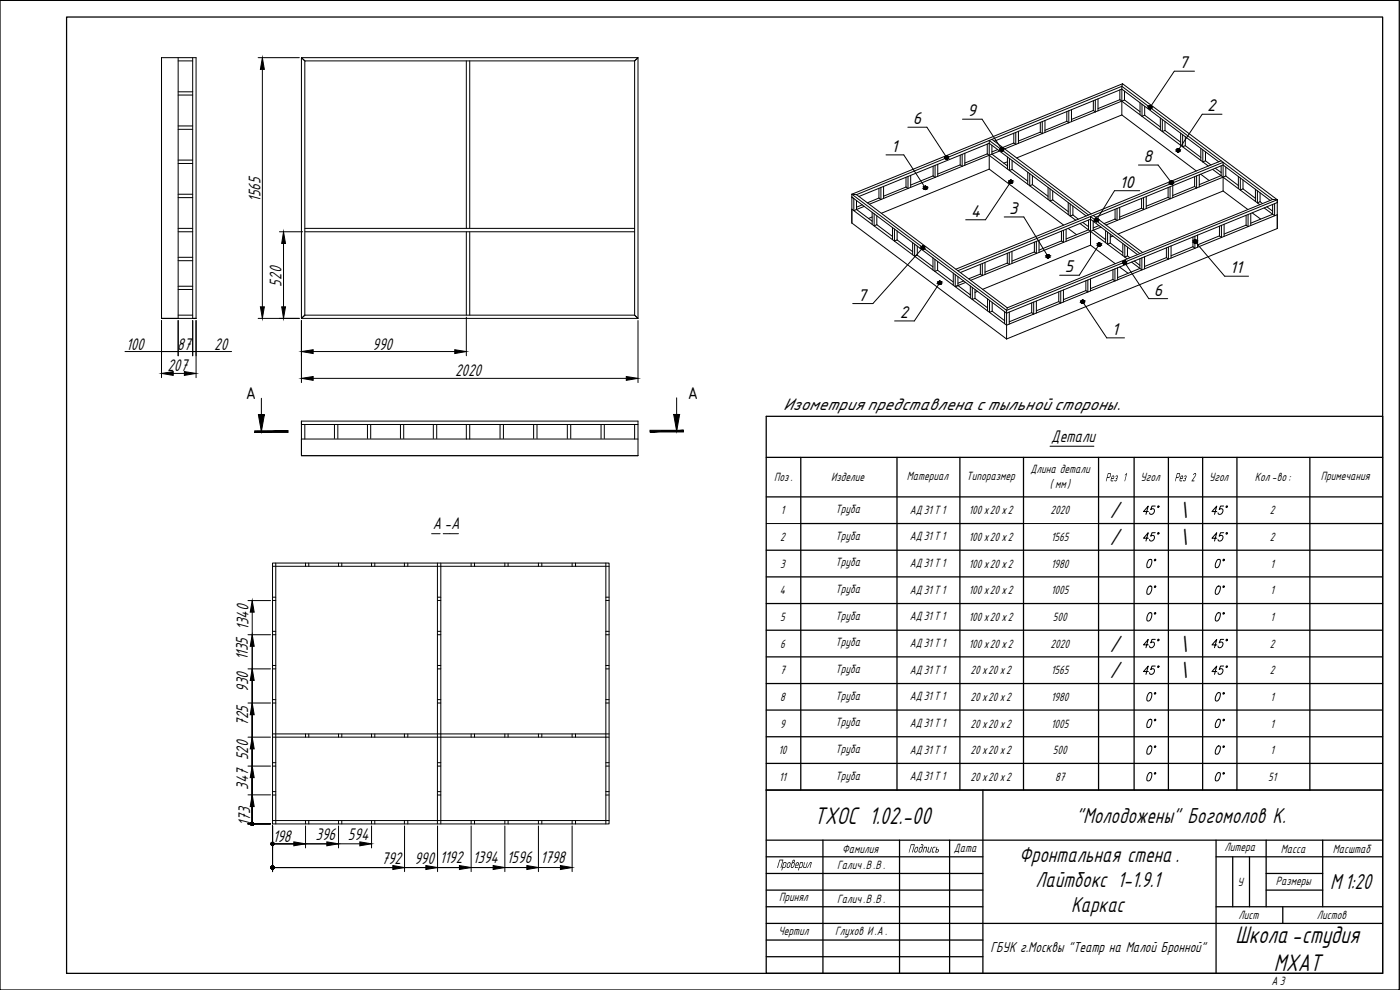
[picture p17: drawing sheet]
<svg xmlns="http://www.w3.org/2000/svg" width="420mm" height="297mm" viewBox="0 0 420 297" stroke-linecap="round" stroke-linejoin="round" font-family="sans-serif">
<defs><g id="words">
<g font-size="8">
<text x="244.3" y="247.1">ТХОС 1.02.-00</text>
<text x="370.8" y="282.9">Школа-студия</text>
<text x="382.3" y="291.2">МХАТ</text>
</g>
<g font-size="7.9">
<text x="333" y="155.5">/</text>
<text x="353.8" y="155.5">\</text>
<text x="333" y="163.5">/</text>
<text x="353.8" y="163.5">\</text>
<text x="333" y="195.5">/</text>
<text x="353.8" y="195.5">\</text>
<text x="333" y="203.5">/</text>
<text x="353.8" y="203.5">\</text>
</g>
<g font-size="7.2">
<text x="322.9" y="246.8">&quot;Молодожены&quot; Богомолов К.</text>
<text x="305.9" y="258.6">Фронтальная стена .</text>
<text x="310.8" y="266.1">Лайтбокс 1-1.9.1</text>
<text x="399.2" y="266.8">М1:20</text>
<text x="321.4" y="273.6">Каркас</text>
</g>
<g font-size="6.2">
<text x="341.8" y="163.7">45°</text>
<text x="362.7" y="163.7">45°</text>
<text x="347.8" y="187.7" transform="rotate(-90 347.8 187.7)">0°</text>
<text x="368.3" y="187.7" transform="rotate(-90 368.3 187.7)">0°</text>
<text x="347.8" y="211.7" transform="rotate(-90 347.8 211.7)">0°</text>
<text x="368.3" y="211.7" transform="rotate(-90 368.3 211.7)">0°</text>
<text x="347.8" y="235.7" transform="rotate(-90 347.8 235.7)">0°</text>
<text x="368.3" y="235.7" transform="rotate(-90 368.3 235.7)">0°</text>
</g>
<g font-size="5.7">
<text x="341.8" y="155.6">45°</text>
<text x="362.7" y="155.6">45°</text>
<text x="342.9" y="171.4">0°</text>
<text x="363.4" y="171.4">0°</text>
<text x="342.9" y="179.6">0°</text>
<text x="363.4" y="179.6">0°</text>
<text x="341.8" y="195.4">45°</text>
<text x="362.7" y="195.4">45°</text>
<text x="341.8" y="203.6">45°</text>
<text x="362.7" y="203.6">45°</text>
<text x="342.9" y="219.4">0°</text>
<text x="363.4" y="219.4">0°</text>
<text x="342.9" y="227.5">0°</text>
<text x="363.4" y="227.5">0°</text>
</g>
<g font-size="5.6">
<text x="78.1" y="60.5" transform="rotate(-90 78.1 60.5)">1565</text>
<text x="84.5" y="86" transform="rotate(-90 84.5 86)">520</text>
<text x="37.8" y="104.9">100</text>
<text x="53.2" y="104.9">87</text>
<text x="64.3" y="104.9">20</text>
<text x="111.8" y="104.9">990</text>
<text x="50.2" y="111.4">207</text>
<text x="136.6" y="112.9">2020</text>
<text x="315.5" y="132.5">Детали</text>
<text x="129.9" y="158.7">А -А</text>
<text x="74.5" y="189" transform="rotate(-90 74.5 189)">1340</text>
<text x="74.4" y="198.1" transform="rotate(-90 74.4 198.1)">1135</text>
<text x="74.5" y="207.6" transform="rotate(-90 74.5 207.6)">930</text>
<text x="74.5" y="217.8" transform="rotate(-90 74.5 217.8)">725</text>
<text x="74.5" y="228.1" transform="rotate(-90 74.5 228.1)">520</text>
<text x="74.5" y="236.9" transform="rotate(-90 74.5 236.9)">347</text>
<text x="75.1" y="247.7" transform="rotate(-90 75.1 247.7)">173</text>
<text x="94.7" y="252">396</text>
<text x="104.4" y="252">594</text>
<text x="81.9" y="252.6">198</text>
<text x="114.5" y="259.1">792</text>
<text x="124.4" y="259.1">990</text>
<text x="132" y="259">1192</text>
<text x="141.9" y="259">1394</text>
<text x="152.1" y="259">1596</text>
<text x="162.2" y="259">1798</text>
</g>
<g font-size="4.9">
<text x="353.9" y="20.4">7</text>
<text x="290.3" y="34.9">9</text>
<text x="362.3" y="33.4">2</text>
<text x="274" y="37.3">6</text>
<text x="267.4" y="45.6">1</text>
<text x="343.2" y="48.6">8</text>
<text x="336" y="56.3">10</text>
<text x="291.3" y="65.1">4</text>
<text x="302.9" y="64.2">3</text>
<text x="319.5" y="81.7">5</text>
<text x="369.1" y="81.9">11</text>
<text x="346.2" y="88.7">6</text>
<text x="257.4" y="90.2">7</text>
<text x="270" y="95.4">2</text>
<text x="333.7" y="100.5">1</text>
<text x="73.8" y="119.7">А</text>
<text x="206.4" y="119.6">А</text>
<text x="235" y="122.9">Изометрия представлена с тыльной стороны.</text>
</g>
<text font-size="4.8" x="297.3" y="285.6">ГБУК г.Москвы &quot;Театр на Малой Бронной&quot;</text>
<g font-size="4">
<text x="309.2" y="142.1">Длина детали</text>
<text x="232.3" y="144.4">Поз.</text>
<text x="249.5" y="144.4">Изделие</text>
<text x="272.1" y="144">Материал</text>
<text x="290.1" y="144">Типоразмер</text>
<text x="315.1" y="146.5">( мм)</text>
<text x="331.7" y="144.4">Рез</text>
<text x="336.9" y="144.4">1</text>
<text x="342.3" y="144.4">Угол</text>
<text x="352.4" y="144.4">Рез 2</text>
<text x="362.8" y="144.4">Угол</text>
<text x="376.6" y="144.4">Кол-во:</text>
<text x="396.4" y="144">Примечания</text>
<text x="234.3" y="154.3">1</text>
<text x="250.7" y="154">Труба</text>
<text x="273" y="154.1">АД 31Т 1</text>
<text x="290.7" y="154.3">100 х20 х2</text>
<text x="315.3" y="154.3">2020</text>
<text x="381.1" y="154.3">2</text>
<text x="250.7" y="162">Труба</text>
<text x="234.1" y="162.3">2</text>
<text x="273" y="162.1">АД 31Т 1</text>
<text x="290.7" y="162.3">100 х20 х2</text>
<text x="315.5" y="162.3">1565</text>
<text x="381.1" y="162.3">2</text>
<text x="234.1" y="170.3">3</text>
<text x="250.7" y="170">Труба</text>
<text x="273" y="170.1">АД 31Т 1</text>
<text x="290.7" y="170.3">100 х20 х2</text>
<text x="315.5" y="170.3">1980</text>
<text x="381.3" y="170.3">1</text>
<text x="234" y="178.3">4</text>
<text x="250.7" y="178">Труба</text>
<text x="273" y="178.1">АД 31Т 1</text>
<text x="290.7" y="178.3">100 х20 х2</text>
<text x="315.5" y="178.3">1005</text>
<text x="381.3" y="178.3">1</text>
<text x="250.7" y="186">Труба</text>
<text x="234.1" y="186.3">5</text>
<text x="273" y="186.1">АД 31Т 1</text>
<text x="290.7" y="186.3">100 х20 х2</text>
<text x="316" y="186.3">500</text>
<text x="381.3" y="186.3">1</text>
<text x="234.1" y="194.3">6</text>
<text x="250.7" y="194">Труба</text>
<text x="273" y="194.1">АД 31Т 1</text>
<text x="290.7" y="194.3">100 х20 х2</text>
<text x="315.3" y="194.3">2020</text>
<text x="381.1" y="194.3">2</text>
<text x="234.1" y="202.3">7</text>
<text x="250.7" y="202">Труба</text>
<text x="273" y="202.1">АД 31Т 1</text>
<text x="291.3" y="202.3">20 х20 х2</text>
<text x="315.5" y="202.3">1565</text>
<text x="381.1" y="202.3">2</text>
<text x="250.7" y="210">Труба</text>
<text x="234.1" y="210.3">8</text>
<text x="273" y="210.1">АД 31Т 1</text>
<text x="291.3" y="210.3">20 х20 х2</text>
<text x="315.5" y="210.3">1980</text>
<text x="381.3" y="210.3">1</text>
<text x="234.1" y="218.3">9</text>
<text x="250.7" y="218">Труба</text>
<text x="273" y="218.1">АД 31Т 1</text>
<text x="291.3" y="218.3">20 х20 х2</text>
<text x="315.5" y="218.3">1005</text>
<text x="381.3" y="218.3">1</text>
<text x="233.6" y="226.3">10</text>
<text x="250.7" y="226">Труба</text>
<text x="273" y="226.1">АД 31Т 1</text>
<text x="291.3" y="226.3">20 х20 х2</text>
<text x="316" y="226.3">500</text>
<text x="381.3" y="226.3">1</text>
<text x="250.7" y="234">Труба</text>
<text x="233.8" y="234.3">11</text>
<text x="273" y="234.1">АД 31Т 1</text>
<text x="291.3" y="234.3">20 х20 х2</text>
<text x="316.7" y="234.3">87</text>
<text x="380.6" y="234.3">51</text>
<text x="252.7" y="255.8">Фамилия</text>
<text x="272.5" y="255.8">Подпись</text>
<text x="286.3" y="255.6">Дата</text>
<text x="367.5" y="255.4">Литера</text>
<text x="384.4" y="255.8">Масса</text>
<text x="400" y="255.8">Масштаб</text>
<text x="233" y="260.4">Проверил</text>
<text x="251.2" y="260.8">Галич.В.В.</text>
<text x="371.3" y="265.8">У</text>
<text x="382.9" y="265.5">Размеры</text>
<text x="233.8" y="270.5">Принял</text>
<text x="251.2" y="270.8">Галич.В.В.</text>
<text x="371.6" y="275.8">Лист</text>
<text x="395.2" y="275.8">Листов</text>
<text x="233.6" y="280.4">Чертил</text>
<text x="250.6" y="280.4">Глухов И.А.</text>
<text x="381.6" y="295.6">А 3</text>
</g>
</g></defs>
<!-- layer: 0 -->
<g fill="none" stroke="#000" stroke-width=".3">
<path d="M48.5 17.3v78.2h5h-5zM48.5 17.3h10.3v78.2M53.5 17.3v78.2h4.3v-78.2M53.5 18.3h4.3M90.5 17.3h101v78.2h-101zM90.5 17.3l1 1M91.5 18.3h99l1-1-1 1v76.3l1 .9-1-.9h-99zM140 18.3v50.2M141 18.3v50.2M53.5 38.8h4.3M53.5 37.8h4.3M53.5 28.5h4.3"/>
<path d="M53.5 27.5h4.3M304.2 40v2.9M304.8 39.7v3.6l-.6-.4M305.6 39.4v3.6M312.2 36.7v3M312.2 39.7l-6.6 2.6M312.2 39.7l.6 .4M312.8 36.5v3.6M313.6 36.1v3.7M320.2 33.5v2.9M320.2 36.4l-6.6 2.7M320.8 33.2v3.7l-.6-.5"/>
<path d="M321.6 32.9v3.6M328.1 30.2v2.9M328.1 33.1l-6.5 2.7M328.7 30v3.6l-.6-.5M329.5 29.7v3.6M336.1 27v2.9M336.1 29.9l-6.6 2.7M336.1 29.9l26.5 19.9M336.7 25.9l45.2 33.9M336.7 25.9v8.6M336.7 25.9l-79.7 32.5M336.7 34.5l-31.6 12.9"/>
<path d="M336.7 34.5l22.3 16.8M336.9 25.1l46.4 34.8M336.9 25.1l-.2 .8M336.9 25.1l-81.2 33.2M337.5 27.3v2.7M337.5 30l-36 14.7M337.5 30l4.6 3.5M342.1 30.8v3.6M342.7 31.3v3.6l.8-.3M343.5 31.9v2.7M343.5 34.6l4.7 3.5M348.2 35.4v3.6"/>
<path d="M348.8 35.8v3.7l.8-.4M349.6 36.4v2.7M349.6 39.1l4.7 3.6M354.3 39.9v3.7M53.5 59.3h4.3M53.5 58.3h4.3M53.5 49.1h4.3M53.5 48h4.3M255.7 58.3v8.6l46.4 34.8M255.7 58.3l1.3 .1M255.7 58.3l46.4 34.8M257 58.4l45.3 34"/>
<path d="M257.8 59l39.1-16 29.1 21.8M263.8 56.5v2.9M263.8 59.4l-3.5 1.5M264.4 56.2v3.7l-.6-.5M265.2 55.9v3.6M271.9 53.2v2.9M271.9 56.1l-6.7 2.8M272.5 52.9v3.6l-.6-.4M273.3 52.6v3.6M280 49.9v2.9M280 52.8l-6.7 2.7M280.6 49.6v3.6l-.6-.4"/>
<path d="M281.4 49.3v3.6M288.2 46.6v2.9M288.2 49.5l-6.8 2.7M288.2 49.5l.6 .4M288.8 46.3v3.6M289.6 46v3.6M296.3 43.2v3M296.3 46.2l-6.7 2.7M296.3 46.2l26.5 19.9M296.9 50.7v-8.6l29.8 22.4M296.9 50.7l-32.4 13.3M296.9 50.7l22.3 16.8"/>
<path d="M297.7 41.8l29.8 22.4M297.7 43.6v2.7l4.6 3.5M298.4 42.4l38.3-15.7 29.1 21.8M299.4 44.9l-1.7 .7M300 45.3l-39.1 16M302.3 47.1v3.6M302.3 48.5l-1.1 .5M302.9 47.5v3.7l.8-.4M303.7 48.2v2.6M303.7 50.8l4.7 3.5M304.2 42.9l-3.3 1.4M308.4 51.7v3.6"/>
<path d="M309 52.1v3.6l.8-.3M309.8 52.7v2.7M309.8 55.4l4.7 3.5M314.5 56.2v3.6M315.1 56.7v3.6l.8-.3M315.9 57.3v2.7M315.9 60l4.7 3.5M342.6 59.5v3M343.2 59.3v3.6l-.6-.4M344 59v3.6M350.6 56.3v2.9M350.6 59.2l-6.6 2.7"/>
<path d="M351.2 56v3.6l-.6-.4M352 55.7v3.6M354.9 40.4v3.6l.8-.3M355.7 41v2.7M355.7 43.7l4.7 3.5M358.5 53v3M358.5 56l-6.5 2.7M359.1 52.8v3.6l-.6-.4M359.9 52.4v3.7M360.3 52.3l2.6 1.9M360.4 44.5v3.7M361 45v3.6l.8-.4"/>
<path d="M361.8 45.6v2.6M361.8 48.2l1.6 1.3M363.9 50.8l14.2 10.6M364.7 50.5l1.8 1.3M366.5 48.2l-79.6 32.6M366.5 49.8v2.9l-6.6 2.7M367.1 57.3v-8.6l-79.6 32.5M367.1 57.3l7.4 5.6M367.1 57.3l-31.6 12.9M367.9 50.2v2.6M367.9 52.8l3.7 2.9M367.9 52.8l-36 14.7"/>
<path d="M371.6 52.9v3.7M372.2 53.4v3.6l.8-.3M373 54v2.7M373 56.7l3.8 2.8M376.8 56.8v3.6M377.4 57.3v3.6l.8-.4M378.2 57.9v2.6M381.9 59.8l1.4 .1M381.9 59.8l-79.6 32.6M383.3 59.9v8.7l-81.2 33.1M383.3 59.9l-81.2 33.2M53.5 68.5h4.3"/>
<path d="M53.5 69.5h4.3M53.5 78.2h4.3M53.5 77.2h4.3M91.5 68.5h99M91.5 69.5h99M140 69.5v25.1M141 69.5v25.1M255.7 62.8l46.4 34.8 81.2-33.2M257 60.2v2.7l4.7 3.5M258.8 61.5l-1.8 .7M261.7 63.7v3.6M261.7 65.1l-1.1 .5"/>
<path d="M262.3 64.1v3.7l.8-.4M263.1 64.8v2.6M263.1 67.4l4.7 3.5M267.8 68.3v3.6M268.4 68.7v3.6l.8-.3M269.2 69.3v2.7M269.2 72l4.7 3.5M273.9 72.8v3.6M274.5 73.3v3.6l.8-.3M275.3 73.9v2.7M275.3 76.6l4.7 3.5M280 77.4v3.6"/>
<path d="M280.6 77.8v3.6l.8-.3M281.4 78.4v2.7M294.2 79.3v2.9M294.8 79.1v3.6l-.6-.5M295.6 78.7v3.7M302.3 76v2.9M302.3 78.9l-6.7 2.7M302.9 75.8v3.6l-.6-.5M303.7 75.4v3.6M310.4 72.7v2.9M310.4 75.6l-6.7 2.7M311 72.4v3.7l-.6-.5"/>
<path d="M311.8 72.1v3.6M318.6 69.4v2.9M318.6 72.3l-6.8 2.7M319.2 69.1v3.6l-.6-.4M320 68.8v3.6M320.5 68.5l2.6 1.9M320.6 60.8v3.6M321.2 61.2v3.6l.8-.3M322 61.8v2.7M322 64.5l1.6 1.3M324.1 67.1l14.2 10.6M325 66.7l1.7 1.3"/>
<path d="M326.7 66v2.9l-6.7 2.8M327.3 73.6v-8.6l14.8 11.1M327.3 73.6l-32.4 13.2M327.3 73.6l7.4 5.5M328.1 64.6l14.8 11.2M328.1 66.4v2.7l3.7 2.8M329.8 67.7l-1.7 .7M330.4 68.1l-39.1 16M331.8 69.2v3.6M331.8 71.7l-.1 .1M332.4 69.7v3.6l.8-.4M333.2 70.3v2.6"/>
<path d="M333.2 72.9l3.8 2.9M334 70.8l-.8 .3M334.6 62.8v2.9M334.6 65.7l-3.3 1.4M335.2 62.6v3.6l-.6-.5M336 62.2v3.6M337 73.1v3.6M337.6 73.5v3.6l.8-.3M338.4 74.1v2.7M338.4 76.8l.7 .5M340.4 78.3l1.7 1.3M341.4 76.4l-14.1-10.6-39.1 16"/>
<path d="M342.1 77.6v2.9l-6.7 2.8M342.6 62.5l-6.6 2.6M342.7 77.4v3.6l-3.1-2.4M343.5 77v3.7M350.1 74.4v2.9M350.1 77.3l-6.6 2.7M350.6 74.1v3.7l-.5-.5M351.5 73.8v3.6M358 71.1v2.9M358 74l-6.5 2.7M358.6 70.9v3.6l-.6-.5M359.4 70.5v3.7"/>
<path d="M366 67.8v3l-6.6 2.7M366.6 67.6v3.6l-.6-.4M367.4 67.3v3.6M374 64.6v2.9M374 67.5l-6.6 2.7M374.6 64.4v3.6l-.6-.5M375.4 64v3.6M375.8 63.9l2.5 1.8M378.2 60.5l.7 .6M380.2 62l1.7 1.4M381.2 60.1l-14.1-10.6-38.3 15.7M381.9 61.3v3l-6.5 2.7"/>
<path d="M382.5 61.1v3.6l-3.1-2.3M383.3 60.8l-81.2 33.2-46.4-34.9 .5 .5v3.6l3.2-1.3M53.5 94.6h4.3M53.5 86.9h4.3M53.5 85.9h4.3M58.8 95.5h-1h1M91.5 94.6l-1 .9M281.4 81.1l4.7 3.5M286.1 81.9v3.6M286.7 82.4v3.6M287.5 83v2.7M287.5 85.7l-.8 .3"/>
<path d="M287.5 85.7l3.7 2.8M289.2 84.3l-1.7 .7M289.8 84.7l-3.1 1.3M291.2 85.8v3.6M291.2 88.3l-.1 .1M291.8 86.2v3.7l.8-.4M292.6 86.9v2.6M292.6 89.5l3.8 2.9M293.4 87.4l-.8 .3M294.2 82.2l-3.5 1.4M296.4 89.6v3.7M297 90.1v3.6l.8-.3"/>
<path d="M297.8 90.7v2.7M297.8 93.4l3.7 2.8M301.5 93.5v3.6M302.1 93.1v8.6M302.3 92.4l-.2 .7M302.9 93.6v3.6M309.6 90.9v2.9M309.6 93.8l-6.7 2.7M310.2 90.6v3.7l-.6-.5M311 90.3v3.6M317.8 87.6v2.9M317.8 90.5l-6.8 2.7"/>
<path d="M318.3 87.3v3.6l-.5-.4M319.2 87v3.6M325.9 84.2v3M325.9 87.2l-6.7 2.7M326.5 84v3.6l-.6-.4M327.3 83.7v3.6M334 80.9v2.9M334 83.8l-6.7 2.8M334.6 80.7v3.6l-.6-.5M335.4 80.3v3.7M336 80.1l2.5 1.9M78.4 119.5v10"/>
<path d="M203.1 119.4v10M90.5 126.4v1v-1h101v10.3M91.5 127.4v4.3M100.4 127.4v4.2M101.4 127.4v4.2M110.3 127.4v4.2M111.3 127.4v4.2M120.2 127.4v4.2M121.2 127.4v4.2M130 127.4v4.2M131.1 127.4v4.2M140 127.4v4.3"/>
<path d="M141 127.4v4.3M150.1 127.4v4.2M151.1 127.4v4.2M160.1 127.4v4.2M161.2 127.4v4.2M170.3 127.4v4.2M171.3 127.4v4.2M180.4 127.4v4.2M181.4 127.4v4.2M190.5 127.4v4.3M191.5 127.4h-101v9.3h101M191.5 131.7h-101v5h101"/>
<path d="M81.8 168.9h101v78.3h-101zM81.8 169.9h101M81.8 179.2h1M82.8 168.9v78.3M91.7 168.9v1M92.7 168.9v1M101.6 168.9v1M102.6 168.9v1M111.5 168.9v1M112.5 168.9v1M121.4 168.9v1M122.4 168.9v1"/>
<path d="M129.5 160.1h2.6M131.3 168.9v78.3M131.3 179.2h1M132.3 168.9v78.3M133 160.1h2M135 160.1h2.6M141.4 168.9v1M142.4 168.9v1M151.5 168.9v1M152.5 168.9v1M161.6 168.9v1M162.6 168.9v1"/>
<path d="M171.7 168.9v1M172.7 168.9v1M181.8 168.9v78.3M181.8 179.2h1M81.8 199.7h1M81.8 190.4h1M81.8 189.4h1M81.8 180.2h1M131.3 199.7h1M131.3 190.4h1M131.3 189.4h1M131.3 180.2h1"/>
<path d="M181.8 199.7h1M181.8 190.4h1M181.8 189.4h1M181.8 180.2h1M81.8 210.9h1M81.8 209.9h1M81.8 200.7h1M131.3 210.9h1M131.3 209.9h1M131.3 200.7h1M181.8 210.9h1M181.8 209.9h1"/>
<path d="M181.8 200.7h1M81.8 238.5h1M81.8 237.5h1M81.8 229.9h1M81.8 228.8h1M81.8 221.2h101M81.8 220.2h101M91.7 220.2v1M92.7 220.2v1M101.6 220.2v1M102.6 220.2v1M111.5 220.2v1"/>
<path d="M112.5 220.2v1M121.4 220.2v1M122.4 220.2v1M131.3 238.5h1M131.3 237.5h1M131.3 229.9h1M131.3 228.8h1M141.4 220.2v1M142.4 220.2v1M151.5 220.2v1M152.5 220.2v1M161.6 220.2v1"/>
<path d="M162.6 220.2v1M171.7 220.2v1M172.7 220.2v1M181.8 238.5h1M181.8 237.5h1M181.8 229.9h1M181.8 228.8h1M81.8 246.2h101M91.7 246.2v1M92.7 246.2v1M101.6 246.2v1M102.6 246.2v1"/>
<path d="M111.5 246.2v1M112.5 246.2v1M121.4 246.2v1M122.4 246.2v1M141.4 246.2v1M142.4 246.2v1M151.5 246.2v1M152.5 246.2v1M161.6 246.2v1M162.6 246.2v1M171.7 246.2v1M172.7 246.2v1"/>
</g>
<g fill="none" stroke="#000" stroke-width=".38">
<path d="M0 .1h419.9v296.9h-419.9zM20 5.1h395v286.9h-395zM230 237.1h185v54.9h-185zM295 237.1v54.9M230 252.1h185M230 257.1h65M247 252.1v39.9M270 252.1v39.9M285 252.1v39.9M365 257.1h50M365 252.1v39.9M370 257.1v15"/>
<path d="M375 257.1v15M380 252.1v20M397 252.1v20M230 262.1h65M230 267.1h65M230 272.1h65M230 277.1h185M365 272.1h50M380 262.1h17M380 267.1h17M385 272.1v5M230 282.1h65"/>
<path d="M230 287h65"/>
</g>
<g fill="#000">
<path d="M241.4 258.7l.2 .1-.3 1.3 .5 .1 .6-1.5-.5 1.7-.9-.1zM243 258.8l.6-.1-.4 1.7-.2-.1 .4-1.4h-.2l-1 1.5zM278.6 254.2l.2-.1-.3 1.4 .6 .1 .3-1.4 .3-.1-.6 1.7h-.6l-.2-.2zM280 254.3l.2-.2h.6l-.1 .2-.6 .2-.2 1 .4 .1v.2l-.6-.2z"/>
<path d="M240.1 258.8l.7-.1 .2 .5-.3 1-.8 .2-.4 .8zM240.3 258.9l-.4 1.3 .7-.2 .2-1z"/>
<path d="M281.1 254.1h.2l-.2 .7h.5l.2 .5-.4 .5h-.7zM281.1 255l-.2 .6 .6-.1 .1-.3z"/>
</g>
<g fill="none" stroke="#000" stroke-width=".3">
<path d="M77.5 17.3h12.3M78.7 20.8v71.3M83.9 69.5h6.9M85.1 73.1v19M48.5 96.2v17.1M53.5 96.2v10.6M57.8 96.2v10.6M58.8 96.2v17.1M77.5 95.5h12.3M90.5 96.2v18.6M140 95.2v11.6M191.5 96.2v18.6"/>
<path d="M37.5 105.5h11M52 112h3.3M53.5 105.5h-5h5M53.5 105.5h4.3M58.8 105.5h-1h1M58.8 105.5h10.7M94 113.5h94M94 105.5h42.5M74.4 190.4h6.8M74.4 180.2h6.8M75.7 183.7v63.5M74.4 200.7h6.8"/>
<path d="M74.4 210.9h6.8M74.4 238.5h6.8M74.4 229.9h6.8M74.4 221.2h6.8M74.4 247.2h6.8M81.8 247.8v13.7M81.8 253.2h26.2M91.7 247.8v6.6M101.6 247.8v6.6M111.5 247.8v6.6M121.4 247.8v13.7M131.3 247.8v13.7"/>
<path d="M141.4 247.8v13.7M151.5 247.8v13.7M161.6 247.8v13.7M171.7 247.8v13.7M81.8 260.3h86.4"/>
</g>
<g fill="#000" stroke="#000" stroke-width=".3">
<path d="M78.7 17.3l.6 3.5h-1.2zM85.1 69.5l.6 3.6h-1.2zM78.1 92.1h1.2l-.6 3.4zM84.5 92.1h1.2l-.6 3.4zM48.5 112l3.5-.5v1.1zM55.3 111.5l3.5 .5-3.5 .6zM90.5 113.5l3.5-.5v1.1zM90.5 105.5l3.5-.6v1.2zM136.5 104.9l3.5 .6-3.5 .6zM188 113l3.5 .5-3.5 .6zM75.7 190.4l.6 3.5h-1.2zM75.7 180.2l.6 3.5h-1.2z"/>
<path d="M75.7 200.7l.6 3.5h-1.2zM75.7 210.9l.6 3.5h-1.2zM75.7 229.9l.6 3.4h-1.2zM75.7 221.2l.6 3.5h-1.2zM75.7 238.5l.6 3.5h-1.2zM88.2 252.6l3.5 .6-3.5 .6zM98.1 252.6l3.5 .6-3.5 .6zM108 252.6l3.5 .6-3.5 .6zM117.9 259.7l3.5 .6-3.5 .6zM127.8 259.7l3.5 .6-3.5 .6zM137.9 259.7l3.5 .6-3.5 .6zM148 259.7l3.5 .6-3.5 .6z"/>
<path d="M158.1 259.7l3.5 .6-3.5 .6zM168.2 259.7l3.5 .6-3.5 .6z"/>
</g>
<!-- layer: 0 -->
<g fill="#000" stroke="#000" stroke-width=".3">
<path d="M77.6 124.5h1.7zM77.6 124.5h1.7l-.9 5z"/>
<path d="M76.5 129.7h9.9v-.5zM76.5 129.3l9.9-.1-9.9 .5z"/>
<path d="M195.1 129.1v.5l10-.5zM195.1 129.6l10-.5v.5z"/>
<path d="M202.2 124.4h1.8zM202.2 124.4h1.8l-.9 5z"/>
<path d="M75.3 247.2v.2l.4-.2zM75.3 247.4l.4-.2-.2 .4zM75.7 247.2l-.2 .4h.2z"/>
<path d="M75.3 247.2v.2l.4-.2zM75.3 247.4l.4-.2-.2 .4zM75.7 247.2l-.2 .4h.2z"/>
<path d="M75.3 247.2v.2l.4-.2zM75.3 247.4l.4-.2-.2 .4zM75.7 247.2l-.2 .4h.2z"/>
<path d="M75.3 247.2v.2l.4-.2zM75.3 247.4l.4-.2-.2 .4zM75.7 247.2l-.2 .4h.2z"/>
<path d="M75.3 247.2v.2l.4-.2zM75.3 247.4l.4-.2-.2 .4zM75.7 247.2l-.2 .4h.2z"/>
<path d="M75.3 247.2v.2l.4-.2zM75.3 247.4l.4-.2-.2 .4zM75.7 247.2l-.2 .4h.2z"/>
<path d="M75.3 247.2v.2l.4-.2zM75.3 247.4l.4-.2-.2 .4zM75.7 247.2l-.2 .4h.2z"/>
<path d="M75.7 247.2v.4h.2zM75.7 247.2l.4 .2-.2 .2zM75.7 247.2l.4 .2v-.2z"/>
<path d="M75.5 246.8l.2 .4v-.5zM75.3 247l.2-.2 .2 .4zM75.3 247v.2h.4z"/>
<path d="M75.7 247.2v.4h.2zM75.7 247.2l.4 .2-.2 .2zM75.7 247.2l.4 .2v-.2z"/>
<path d="M75.5 246.8l.2 .4v-.5zM75.3 247l.2-.2 .2 .4zM75.3 247v.2h.4z"/>
<path d="M75.7 247.2v.4h.2zM75.7 247.2l.4 .2-.2 .2zM75.7 247.2l.4 .2v-.2z"/>
<path d="M75.5 246.8l.2 .4v-.5zM75.3 247l.2-.2 .2 .4zM75.3 247v.2h.4z"/>
<path d="M75.7 247.2v.4h.2zM75.7 247.2l.4 .2-.2 .2zM75.7 247.2l.4 .2v-.2z"/>
<path d="M75.5 246.8l.2 .4v-.5zM75.3 247l.2-.2 .2 .4zM75.3 247v.2h.4z"/>
<path d="M75.7 247.2v.4h.2zM75.7 247.2l.4 .2-.2 .2zM75.7 247.2l.4 .2v-.2z"/>
<path d="M75.5 246.8l.2 .4v-.5zM75.3 247l.2-.2 .2 .4zM75.3 247v.2h.4z"/>
<path d="M75.7 247.2v.4h.2zM75.7 247.2l.4 .2-.2 .2zM75.7 247.2l.4 .2v-.2z"/>
<path d="M75.5 246.8l.2 .4v-.5zM75.3 247l.2-.2 .2 .4zM75.3 247v.2h.4z"/>
<path d="M75.7 247.2v.4h.2zM75.7 247.2l.4 .2-.2 .2zM75.7 247.2l.4 .2v-.2z"/>
<path d="M75.5 246.8l.2 .4v-.5zM75.3 247l.2-.2 .2 .4zM75.3 247v.2h.4z"/>
<path d="M75.7 247.2h.4v-.2zM75.9 246.8l.2 .2-.4 .2zM75.7 246.7v.5l.2-.4z"/>
<path d="M75.7 247.2h.4v-.2zM75.9 246.8l.2 .2-.4 .2zM75.7 246.7v.5l.2-.4z"/>
<path d="M75.7 247.2h.4v-.2zM75.9 246.8l.2 .2-.4 .2zM75.7 246.7v.5l.2-.4z"/>
<path d="M75.7 247.2h.4v-.2zM75.9 246.8l.2 .2-.4 .2zM75.7 246.7v.5l.2-.4z"/>
<path d="M75.7 247.2h.4v-.2zM75.9 246.8l.2 .2-.4 .2zM75.7 246.7v.5l.2-.4z"/>
<path d="M75.7 247.2h.4v-.2zM75.9 246.8l.2 .2-.4 .2zM75.7 246.7v.5l.2-.4z"/>
<path d="M75.7 247.2h.4v-.2zM75.9 246.8l.2 .2-.4 .2zM75.7 246.7v.5l.2-.4z"/>
<path d="M81.4 253.2v.2l.4-.2zM81.4 253.4l.4-.2-.2 .4zM81.8 253.2l-.2 .4h.2z"/>
<path d="M81.4 253.2v.2l.4-.2zM81.4 253.4l.4-.2-.2 .4zM81.8 253.2l-.2 .4h.2z"/>
<path d="M81.4 253.2v.2l.4-.2zM81.4 253.4l.4-.2-.2 .4zM81.8 253.2l-.2 .4h.2z"/>
<path d="M81.8 253.2v.4h.2zM81.8 253.2l.4 .2-.2 .2zM81.8 253.2l.4 .2 .1-.2z"/>
<path d="M81.6 252.8l.2 .4v-.4zM81.4 253l.2-.2 .2 .4zM81.4 253v.2h.4z"/>
<path d="M81.8 253.2v.4h.2zM81.8 253.2l.4 .2-.2 .2zM81.8 253.2l.4 .2 .1-.2z"/>
<path d="M81.6 252.8l.2 .4v-.4zM81.4 253l.2-.2 .2 .4zM81.4 253v.2h.4z"/>
<path d="M81.8 253.2v.4h.2zM81.8 253.2l.4 .2-.2 .2zM81.8 253.2l.4 .2 .1-.2z"/>
<path d="M81.6 252.8l.2 .4v-.4zM81.4 253l.2-.2 .2 .4zM81.4 253v.2h.4z"/>
<path d="M81.6 259.9l.2 .4v-.5zM81.6 259.9l.2 .4-.4-.2zM81.4 260.1v.2h.4z"/>
<path d="M81.6 259.9l.2 .4v-.5zM81.6 259.9l.2 .4-.4-.2zM81.4 260.1v.2h.4z"/>
<path d="M81.6 259.9l.2 .4v-.5zM81.6 259.9l.2 .4-.4-.2zM81.4 260.1v.2h.4z"/>
<path d="M81.6 259.9l.2 .4v-.5zM81.6 259.9l.2 .4-.4-.2zM81.4 260.1v.2h.4z"/>
<path d="M81.6 259.9l.2 .4v-.5zM81.6 259.9l.2 .4-.4-.2zM81.4 260.1v.2h.4z"/>
<path d="M81.6 259.9l.2 .4v-.5zM81.6 259.9l.2 .4-.4-.2zM81.4 260.1v.2h.4z"/>
<path d="M81.8 253.2h.5l-.1-.2zM82 252.8l.2 .2-.4 .2zM81.8 252.8v.4l.2-.4z"/>
<path d="M81.8 253.2h.5l-.1-.2zM82 252.8l.2 .2-.4 .2zM81.8 252.8v.4l.2-.4z"/>
<path d="M81.8 253.2h.5l-.1-.2zM82 252.8l.2 .2-.4 .2zM81.8 252.8v.4l.2-.4z"/>
<path d="M81.4 260.3v.2l.4-.2zM81.4 260.5l.4-.2-.2 .4zM81.8 260.3l-.2 .4h.2z"/>
<path d="M81.4 260.3v.2l.4-.2zM81.4 260.5l.4-.2-.2 .4zM81.8 260.3l-.2 .4h.2z"/>
<path d="M81.4 260.3v.2l.4-.2zM81.4 260.5l.4-.2-.2 .4zM81.8 260.3l-.2 .4h.2z"/>
<path d="M81.4 260.3v.2l.4-.2zM81.4 260.5l.4-.2-.2 .4zM81.8 260.3l-.2 .4h.2z"/>
<path d="M81.4 260.3v.2l.4-.2zM81.4 260.5l.4-.2-.2 .4zM81.8 260.3l-.2 .4h.2z"/>
<path d="M81.4 260.3v.2l.4-.2zM81.4 260.5l.4-.2-.2 .4zM81.8 260.3l-.2 .4h.2z"/>
<path d="M81.8 260.3v.4h.2zM81.8 260.3l.4 .2-.2 .2zM81.8 260.3l.4 .2 .1-.2z"/>
<path d="M81.8 260.3v.4h.2zM81.8 260.3l.4 .2-.2 .2zM81.8 260.3l.4 .2 .1-.2z"/>
<path d="M81.8 260.3v.4h.2zM81.8 260.3l.4 .2-.2 .2zM81.8 260.3l.4 .2 .1-.2z"/>
<path d="M81.8 260.3v.4h.2zM81.8 260.3l.4 .2-.2 .2zM81.8 260.3l.4 .2 .1-.2z"/>
<path d="M81.8 260.3v.4h.2zM81.8 260.3l.4 .2-.2 .2zM81.8 260.3l.4 .2 .1-.2z"/>
<path d="M81.8 260.3v.4h.2zM81.8 260.3l.4 .2-.2 .2zM81.8 260.3l.4 .2 .1-.2z"/>
<path d="M81.8 260.3h.5l-.1-.2zM82 259.9l.2 .2-.4 .2zM81.8 259.8v.5l.2-.4z"/>
<path d="M81.8 260.3h.5l-.1-.2zM82 259.9l.2 .2-.4 .2zM81.8 259.8v.5l.2-.4z"/>
<path d="M81.8 260.3h.5l-.1-.2zM82 259.9l.2 .2-.4 .2zM81.8 259.8v.5l.2-.4z"/>
<path d="M81.8 260.3h.5l-.1-.2zM82 259.9l.2 .2-.4 .2zM81.8 259.8v.5l.2-.4z"/>
<path d="M81.8 260.3h.5l-.1-.2zM82 259.9l.2 .2-.4 .2zM81.8 259.8v.5l.2-.4z"/>
<path d="M81.8 260.3h.5l-.1-.2zM82 259.9l.2 .2-.4 .2zM81.8 259.8v.5l.2-.4z"/>
</g>
<g fill="none" stroke="#000" stroke-width=".3">
<path d="M272.5 38.2h5.7l5.9 9M288.8 35.8h5.9l6 9M344.7 32.2l.5-.5 .5 .5-.5 .5zM358.5 21.4h-6.1l-7.2 10.8M366.7 34.3h-5.9l-7.2 10.8M265.9 46.5h5.3l6.5 9.9M277.2 56.4l.5-.5 .5 .5-.5 .5zM283.6 47.2l.5-.4 .5 .4-.5 .5zM300.1 44.8l.6-.4 .5 .4-.5 .5zM303.4 54l.5 .6-.5 .5-.5-.5zM303.4 54.6l-7.7 11.3h-5.9M341.7 49.5h5.9l4 5.3"/>
<path d="M342.1 57.2h-7.6l-5.4 8.8M351.1 54.8l.5-.5 .5 .5-.5 .5zM353.6 44.6l.5 .5-.5 .5-.5-.5zM276.5 74.3l.5-.5 .5 .5-.5 .5zM277 74.3l-15 16.8h-6.1M301.4 65.1h5.9l7.2 11.8M314.5 76.4l.5 .5-.5 .5-.5-.5zM329.1 65.5l.5 .5-.5 .5-.5-.5zM329.9 72.9l.5 .5-.5 .5-.5-.5zM329.9 73.4l-6 9.2h-5.9M337 78.8l.5-.5 .5 .5-.5 .5zM337.5 78.8l7.3 10.8h5.6"/>
<path d="M358.6 72l.6 .5-.6 .5-.5-.5zM358.6 72.5l8.9 10.4h7.2M281.5 84.9l.5-.5 .5 .5-.5 .5zM282 84.9l-7.6 11.4h-5.9M324.9 90.1l.5 .4-.5 .5-.5-.5zM324.9 90.5l7.2 10.9h5.4"/>
</g>
<g fill="#000" stroke="#000" stroke-width=".3">
<path d="M345 32.6h.4zM345.1 31.7h.2zM277.5 56.8h.4zM277.6 55.9h.2zM283.9 47.7h.4zM284 46.8h.2zM300.5 45.3h.3zM300.6 44.4h.1zM303.2 55h.3zM303.3 54h.1zM351.4 55.3h.3zM351.5 54.3h.2z"/>
<path d="M353.4 45.6h.3zM353.5 44.6h.2zM276.8 74.8h.4zM276.9 73.9h.2zM314.3 77.4h.4zM314.4 76.4h.2zM328.9 66.5h.3zM329 65.5h.1zM329.7 73.9h.3zM329.8 72.9h.1zM337.4 79.3h.3zM337.4 78.3h.2z"/>
<path d="M358.5 72.9h.3zM358.6 72h.1zM281.9 85.3h.3zM281.9 84.4h.2zM324.7 91h.4zM324.8 90.1h.2z"/>
<path d="M345 32.6l.3 .1zM345.1 32.7h.2z"/>
<path d="M345.1 31.7h.3zM345 31.7h.4z"/>
<path d="M345 31.7h.4zM344.9 31.7h.5z"/>
<path d="M344.9 31.7l.6 .1zM344.8 31.8h.7z"/>
<path d="M344.9 32.6h.5zM344.9 32.6h.5z"/>
<path d="M344.8 31.8l.8 .1zM344.8 31.8l.8 .1z"/>
<path d="M344.8 32.5h.7zM344.8 32.5l.6 .1z"/>
<path d="M344.8 31.9h.8zM344.7 31.9h.9z"/>
<path d="M344.8 32.5h.8zM344.8 32.5h.7z"/>
<path d="M344.7 31.9l1 .1zM344.7 31.9l1 .1z"/>
<path d="M344.7 32.4h.9zM344.7 32.4l.9 .1z"/>
<path d="M344.7 32l1 .1zM344.7 32l1 .1z"/>
<path d="M344.7 32.1l1 .1zM344.7 32.1l1 .1z"/>
<path d="M344.7 32.2h1zM344.7 32.2h1z"/>
<path d="M344.7 32.2l1 .1zM344.7 32.2l1 .1z"/>
<path d="M344.7 32.3h1zM344.7 32.3l.9 .1z"/>
<path d="M277.5 56.8l.3 .1zM277.6 56.9h.2z"/>
<path d="M277.6 55.9h.3zM277.5 55.9h.4z"/>
<path d="M277.5 55.9l.5 .1zM277.5 56h.5z"/>
<path d="M277.5 56h.5zM277.4 56h.6z"/>
<path d="M277.5 56.8h.5zM277.5 56.8h.4z"/>
<path d="M277.4 56h.7zM277.4 56h.7z"/>
<path d="M277.4 56.8h.6zM277.4 56.8h.6z"/>
<path d="M277.3 56l.8 .1zM277.3 56l.8 .1z"/>
<path d="M277.3 56.7h.8zM277.3 56.7l.7 .1z"/>
<path d="M277.3 56.1l.9 .1zM277.3 56.1l.9 .1z"/>
<path d="M277.3 56.6h.8zM277.3 56.6l.8 .1z"/>
<path d="M277.2 56.2l1 .1zM277.2 56.2l1 .1z"/>
<path d="M277.2 56.5h1zM277.2 56.5l.9 .1z"/>
<path d="M277.2 56.3l1 .1zM277.2 56.3l1 .1z"/>
<path d="M277.2 56.4l1 .1zM277.2 56.4l1 .1z"/>
<path d="M277.2 56.5h1zM277.2 56.5h1z"/>
<path d="M283.9 47.7h.3zM284 47.7h.2z"/>
<path d="M284 46.8h.3zM283.9 46.8h.4z"/>
<path d="M283.9 46.8h.5zM283.8 46.8h.6z"/>
<path d="M283.8 46.8h.6zM283.8 46.8h.6z"/>
<path d="M283.8 47.7h.6zM283.8 47.7h.5z"/>
<path d="M283.8 46.8l.7 .1zM283.8 46.8l.7 .1z"/>
<path d="M283.8 47.6h.6zM283.8 47.6l.6 .1z"/>
<path d="M283.7 46.9l.8 .1zM283.7 46.9l.8 .1z"/>
<path d="M283.7 47.6h.8zM283.7 47.6h.7z"/>
<path d="M283.6 47l1 .1zM283.6 47l1 .1z"/>
<path d="M283.6 47.5h.9zM283.6 47.5l.9 .1z"/>
<path d="M283.6 47.1h1zM283.6 47.1h1z"/>
<path d="M283.6 47.1l1 .1zM283.6 47.1l1 .1z"/>
<path d="M283.6 47.2l1 .1zM283.6 47.2l1 .1z"/>
<path d="M283.6 47.3l1 .1zM283.6 47.3l1 .1z"/>
<path d="M283.6 47.4h1zM283.6 47.4l.9 .1z"/>
<path d="M300.5 45.3h.2zM300.6 45.3h.1z"/>
<path d="M300.6 44.4h.2zM300.5 44.4h.3z"/>
<path d="M300.5 44.4h.4zM300.4 44.4h.5z"/>
<path d="M300.4 44.4h.6zM300.4 44.4h.6z"/>
<path d="M300.4 45.3h.5zM300.4 45.3h.4z"/>
<path d="M300.4 44.4l.6 .1zM300.4 44.4l.6 .1z"/>
<path d="M300.4 45.2h.6zM300.4 45.2l.5 .1z"/>
<path d="M300.3 44.5l.8 .1zM300.3 44.5l.8 .1z"/>
<path d="M300.3 45.2h.7zM300.3 45.2h.7z"/>
<path d="M300.2 44.6h.9zM300.2 44.6h.9z"/>
<path d="M300.2 44.6l1 .1zM300.2 44.6l1 .1z"/>
<path d="M300.2 45l.9 .1zM300.2 45l.9 .1z"/>
<path d="M300.2 45.1h.9zM300.2 45.1l.8 .1z"/>
<path d="M300.2 44.7l1 .1zM300.2 44.7l1 .1z"/>
<path d="M300.1 44.8l1.1 .1zM300.1 44.8l1.1 .1z"/>
<path d="M300.2 44.9h1zM300.2 44.9l.9 .1z"/>
<path d="M303.2 55h.2zM303.3 55h.1z"/>
<path d="M303.3 54l.2 .1zM303.2 54.1h.3z"/>
<path d="M303.2 54.1h.4zM303.1 54.1h.5z"/>
<path d="M303.1 54.1l.6 .1zM303 54.2h.7z"/>
<path d="M303.1 55h.5zM303.1 55h.4z"/>
<path d="M303 54.2h.7zM303 54.2h.7z"/>
<path d="M303 54.9h.7zM303 54.9l.6 .1z"/>
<path d="M303 54.2l.8 .1zM303 54.2l.8 .1z"/>
<path d="M303 54.8h.7zM303 54.8l.7 .1z"/>
<path d="M302.9 54.3l.9 .1zM302.9 54.3l.9 .1z"/>
<path d="M302.9 54.8h.9zM302.9 54.8h.8z"/>
<path d="M302.9 54.4l1 .1zM302.9 54.4l1 .1z"/>
<path d="M302.9 54.7h.9zM302.9 54.7l.9 .1z"/>
<path d="M302.9 54.5l1 .1zM302.9 54.5l1 .1z"/>
<path d="M302.9 54.6h1zM302.9 54.6h1z"/>
<path d="M302.9 54.6h1zM302.9 54.6l.9 .1z"/>
<path d="M351.4 55.3h.3zM351.5 55.3h.2z"/>
<path d="M351.5 54.3h.2zM351.4 54.3h.3z"/>
<path d="M351.4 54.3l.4 .1zM351.3 54.4h.5z"/>
<path d="M351.3 54.4h.6zM351.2 54.4h.7z"/>
<path d="M351.3 55.2h.5zM351.3 55.2l.4 .1z"/>
<path d="M351.2 54.4l.8 .1zM351.2 54.4l.8 .1z"/>
<path d="M351.2 55.2h.7zM351.2 55.2h.6z"/>
<path d="M351.2 54.5l.8 .1zM351.2 54.5l.8 .1z"/>
<path d="M351.2 55.1h.8zM351.2 55.1l.7 .1z"/>
<path d="M351.2 54.6h.8zM351.2 54.6h.8z"/>
<path d="M351.2 55.1h.8zM351.2 55.1h.8z"/>
<path d="M351.1 54.6l.9 .1zM351.1 54.6l.9 .1z"/>
<path d="M351.1 54.7l1 .1zM351.1 54.7l1 .1z"/>
<path d="M351.1 54.9l.9 .1zM351.1 54.9l.9 .1z"/>
<path d="M351.1 55h.9zM351.1 55l.9 .1z"/>
<path d="M351.1 54.8h1zM351.1 54.8l.9 .1z"/>
<path d="M353.4 45.6h.3zM353.5 45.6h.2z"/>
<path d="M353.5 44.6h.2zM353.4 44.6h.3z"/>
<path d="M353.4 44.6h.4zM353.3 44.6h.5z"/>
<path d="M353.3 44.6l.6 .1zM353.3 44.6l.6 .1z"/>
<path d="M353.3 45.5h.5zM353.3 45.5l.4 .1z"/>
<path d="M353.3 44.7l.6 .1zM353.2 44.8h.7z"/>
<path d="M353.3 45.5h.6zM353.3 45.5h.5z"/>
<path d="M353.2 44.8l.8 .1zM353.2 44.8l.8 .1z"/>
<path d="M353.2 45.4h.7zM353.2 45.4l.7 .1z"/>
<path d="M353.1 44.9h.9zM353.1 44.9h.9z"/>
<path d="M353.1 45.4h.9zM353.1 45.4h.8z"/>
<path d="M353.1 44.9l1 .1zM353.1 44.9l1 .1z"/>
<path d="M353.1 45.3h.9zM353.1 45.3l.9 .1z"/>
<path d="M353.1 45l1 .1zM353.1 45l1 .1z"/>
<path d="M353.1 45.1l1 .1zM353.1 45.1l1 .1z"/>
<path d="M353.1 45.2h1zM353.1 45.2l.9 .1z"/>
<path d="M276.8 74.8h.3zM276.9 74.8h.2z"/>
<path d="M276.9 73.9h.3zM276.8 73.9h.4z"/>
<path d="M276.8 73.9h.4zM276.7 73.9h.5z"/>
<path d="M276.7 73.9h.6zM276.6 73.9h.7z"/>
<path d="M276.7 74.7h.5zM276.7 74.7l.5 .1z"/>
<path d="M276.6 73.9l.8 .1zM276.6 73.9l.8 .1z"/>
<path d="M276.6 74.7h.7zM276.6 74.7h.6z"/>
<path d="M276.6 74l.8 .1zM276.5 74.1h.9z"/>
<path d="M276.6 74.7h.8zM276.6 74.7h.7z"/>
<path d="M276.5 74.1l1 .1zM276.5 74.1l1 .1z"/>
<path d="M276.5 74.6h.9zM276.5 74.6l.9 .1z"/>
<path d="M276.5 74.2h1zM276.5 74.2h1z"/>
<path d="M276.5 74.2l1 .1zM276.5 74.2l1 .1z"/>
<path d="M276.5 74.3l1 .1zM276.5 74.3l1 .1z"/>
<path d="M276.5 74.4l1 .1zM276.5 74.4l1 .1z"/>
<path d="M276.5 74.5h1zM276.5 74.5l.9 .1z"/>
<path d="M314.3 77.4h.3zM314.4 77.4h.2z"/>
<path d="M314.4 76.4h.3zM314.3 76.4h.4z"/>
<path d="M314.3 76.4l.4 .1zM314.2 76.5h.5z"/>
<path d="M314.2 76.5h.6zM314.2 76.5h.6z"/>
<path d="M314.2 77.3h.5zM314.2 77.3l.5 .1z"/>
<path d="M314.2 76.5l.7 .1zM314.1 76.6h.8z"/>
<path d="M314.2 77.3h.6zM314.2 77.3h.5z"/>
<path d="M314.1 76.6l.9 .1zM314.1 76.6l.9 .1z"/>
<path d="M314.1 77.2h.8zM314.1 77.2l.7 .1z"/>
<path d="M314.1 76.7h.9zM314.1 76.7h.9z"/>
<path d="M314 76.7l1 .1zM314 76.7l1 .1z"/>
<path d="M314 77.1l1 .1zM314 77.1l1 .1z"/>
<path d="M314.1 77.2h.9zM314.1 77.2h.8z"/>
<path d="M314 76.8l1 .1zM314 76.8l1 .1z"/>
<path d="M314 76.9l1 .1zM314 76.9l1 .1z"/>
<path d="M314 77h1zM314 77l1 .1z"/>
<path d="M328.9 66.5h.2zM329 66.5h.1z"/>
<path d="M329 65.5l.2 .1zM328.9 65.6h.3z"/>
<path d="M328.9 65.6h.4zM328.8 65.6h.5z"/>
<path d="M328.8 65.6h.6zM328.8 65.6h.6z"/>
<path d="M328.8 66.4h.5zM328.8 66.4l.4 .1z"/>
<path d="M328.8 65.6l.6 .1zM328.8 65.6l.6 .1z"/>
<path d="M328.8 66.4h.6zM328.8 66.4h.5z"/>
<path d="M328.7 65.7l.8 .1zM328.7 65.7l.8 .1z"/>
<path d="M328.7 66.4h.7zM328.7 66.4h.7z"/>
<path d="M328.6 65.8l1 .1zM328.6 65.8l1 .1z"/>
<path d="M328.6 66.3h.9zM328.6 66.3l.8 .1z"/>
<path d="M328.6 65.9h1zM328.6 65.9h1z"/>
<path d="M328.6 65.9l1 .1zM328.6 65.9l1 .1z"/>
<path d="M328.6 66l1 .1zM328.6 66l1 .1z"/>
<path d="M328.6 66.1l1 .1zM328.6 66.1l1 .1z"/>
<path d="M328.6 66.2h1zM328.6 66.2l.9 .1z"/>
<path d="M329.7 73.9h.2zM329.8 73.9h.1z"/>
<path d="M329.8 72.9h.2zM329.7 72.9h.3z"/>
<path d="M329.7 72.9l.4 .1zM329.6 73h.5z"/>
<path d="M329.6 73h.6zM329.6 73h.6z"/>
<path d="M329.6 73.8h.5zM329.6 73.8l.4 .1z"/>
<path d="M329.6 73l.6 .1zM329.5 73.1h.7z"/>
<path d="M329.6 73.8h.6zM329.6 73.8h.5z"/>
<path d="M329.5 73.1h.8zM329.5 73.1h.8z"/>
<path d="M329.5 73.7h.7zM329.5 73.7l.7 .1z"/>
<path d="M329.4 73.1l.9 .1zM329.4 73.1l.9 .1z"/>
<path d="M329.4 73.2l1 .1zM329.4 73.2l1 .1z"/>
<path d="M329.4 73.6h.9zM329.4 73.6h.9z"/>
<path d="M329.4 73.6h.9zM329.4 73.6l.8 .1z"/>
<path d="M329.4 73.3l1 .1zM329.4 73.3l1 .1z"/>
<path d="M329.4 73.4l1 .1zM329.4 73.4l1 .1z"/>
<path d="M329.4 73.5h1zM329.4 73.5l.9 .1z"/>
<path d="M337.4 79.3h.2zM337.4 79.3h.2z"/>
<path d="M337.4 78.3h.3zM337.4 78.3h.3z"/>
<path d="M337.4 78.3h.4zM337.3 78.3h.5z"/>
<path d="M337.3 78.3l.5 .1zM337.2 78.4h.6z"/>
<path d="M337.3 79.2h.5zM337.3 79.2l.4 .1z"/>
<path d="M337.2 78.4l.7 .1zM337.2 78.4l.7 .1z"/>
<path d="M337.2 79.1h.6zM337.2 79.1l.6 .1z"/>
<path d="M337.1 78.5l.8 .1zM337.1 78.5l.8 .1z"/>
<path d="M337.1 79.1h.8zM337.1 79.1h.7z"/>
<path d="M337.1 78.6h.9zM337.1 78.6h.9z"/>
<path d="M337.1 79h.8zM337.1 79l.8 .1z"/>
<path d="M337.1 78.6l.9 .1zM337.1 78.6l.9 .1z"/>
<path d="M337 78.7l1 .1zM337 78.7l1 .1z"/>
<path d="M337 78.9h1zM337 78.9h1z"/>
<path d="M337.1 78.9h.9zM337.1 78.9l.8 .1z"/>
<path d="M337 78.8h1zM337 78.8l1 .1z"/>
<path d="M358.5 72.9h.2zM358.6 72.9h.1z"/>
<path d="M358.6 72h.2zM358.5 72h.3z"/>
<path d="M358.5 72h.4zM358.4 72h.5z"/>
<path d="M358.4 72l.6 .1zM358.4 72.1h.6z"/>
<path d="M358.4 72.9h.5zM358.4 72.9h.4z"/>
<path d="M358.4 72.1h.6zM358.3 72.1h.7z"/>
<path d="M358.4 72.8h.6zM358.4 72.8l.5 .1z"/>
<path d="M358.3 72.1l.8 .1zM358.3 72.1l.8 .1z"/>
<path d="M358.3 72.8h.7zM358.3 72.8h.7z"/>
<path d="M358.2 72.2l.9 .1zM358.2 72.2l.9 .1z"/>
<path d="M358.2 72.3l1 .1zM358.2 72.3l1 .1z"/>
<path d="M358.2 72.6l.9 .1zM358.2 72.6l.9 .1z"/>
<path d="M358.2 72.7h.9zM358.2 72.7l.8 .1z"/>
<path d="M358.2 72.4l1 .1zM358.2 72.4l1 .1z"/>
<path d="M358.1 72.5h1.1zM358.1 72.5h1.1z"/>
<path d="M358.2 72.5h1zM358.2 72.5l.9 .1z"/>
<path d="M281.9 85.3l.2 .1zM281.9 85.4h.2z"/>
<path d="M281.9 84.4h.3zM281.9 84.4h.3z"/>
<path d="M281.9 84.4h.4zM281.8 84.4h.5z"/>
<path d="M281.8 84.4l.6 .1zM281.7 84.5h.7z"/>
<path d="M281.8 85.3h.5zM281.8 85.3h.4z"/>
<path d="M281.7 84.5h.7zM281.7 84.5h.7z"/>
<path d="M281.7 85.2h.7zM281.7 85.2l.6 .1z"/>
<path d="M281.6 84.5l.8 .1zM281.6 84.5l.8 .1z"/>
<path d="M281.6 85.2h.8zM281.6 85.2h.8z"/>
<path d="M281.6 84.6l.9 .1zM281.6 84.6l.9 .1z"/>
<path d="M281.6 85.1h.8zM281.6 85.1l.8 .1z"/>
<path d="M281.6 84.7l.9 .1zM281.6 84.7l.9 .1z"/>
<path d="M281.6 85h.9zM281.6 85l.8 .1z"/>
<path d="M281.5 84.8l1 .1zM281.5 84.8l1 .1z"/>
<path d="M281.5 84.9h1zM281.5 84.9h1z"/>
<path d="M281.5 84.9h1zM281.5 84.9l1 .1z"/>
<path d="M324.7 91h.3zM324.8 91h.2z"/>
<path d="M324.8 90.1h.3zM324.7 90.1h.4z"/>
<path d="M324.7 90.1h.5zM324.7 90.1h.5z"/>
<path d="M324.7 90.1l.5 .1zM324.6 90.2h.6z"/>
<path d="M324.7 91h.5zM324.7 91h.4z"/>
<path d="M324.6 90.2h.7zM324.6 90.2h.7z"/>
<path d="M324.6 90.9h.6zM324.6 90.9l.6 .1z"/>
<path d="M324.5 90.2l.9 .1zM324.5 90.2l.9 .1z"/>
<path d="M324.5 90.9h.8zM324.5 90.9h.7z"/>
<path d="M324.5 90.3l.9 .1zM324.5 90.3l.9 .1z"/>
<path d="M324.5 90.8h.9zM324.5 90.8l.8 .1z"/>
<path d="M324.4 90.4l1 .1zM324.4 90.4l1 .1z"/>
<path d="M324.4 90.5h1zM324.4 90.5h1z"/>
<path d="M324.4 90.5l1 .1zM324.4 90.5l1 .1z"/>
<path d="M324.4 90.6l1 .1zM324.4 90.6l1 .1z"/>
<path d="M324.4 90.7h1zM324.4 90.7l1 .1z"/>
</g>
<path d="M315.1 133.9h13.2M230 157.1h10.3M307.2 157.1h22.5M393.1 237.1h21.9" fill="none" stroke="#000" stroke-width=".3"/>
<g fill="none" stroke="#000" stroke-width=".38">
<path d="M230 137.2h185M240.3 137.2v99.9M269.2 137.2v99.9M288.1 137.2v99.9M307.2 137.2v99.9M329.7 137.2v99.9M340.4 137.2v99.9M350.6 137.2v99.9M360.9 137.2v99.9M371.2 137.2v99.9M393.1 137.2v99.9h-163.1v-112.2h185v112.2M230 149.1h185"/>
<path d="M240.3 157.1h66.9M329.7 157.1h85.3M230 165.1h185M230 173.1h185M230 181.1h185M230 189.1h185M230 197.1h185M230 205.1h185M230 213h185M230 221.1h185M230 229.1h185"/>
</g>
<use href="#words"/>
</svg>
